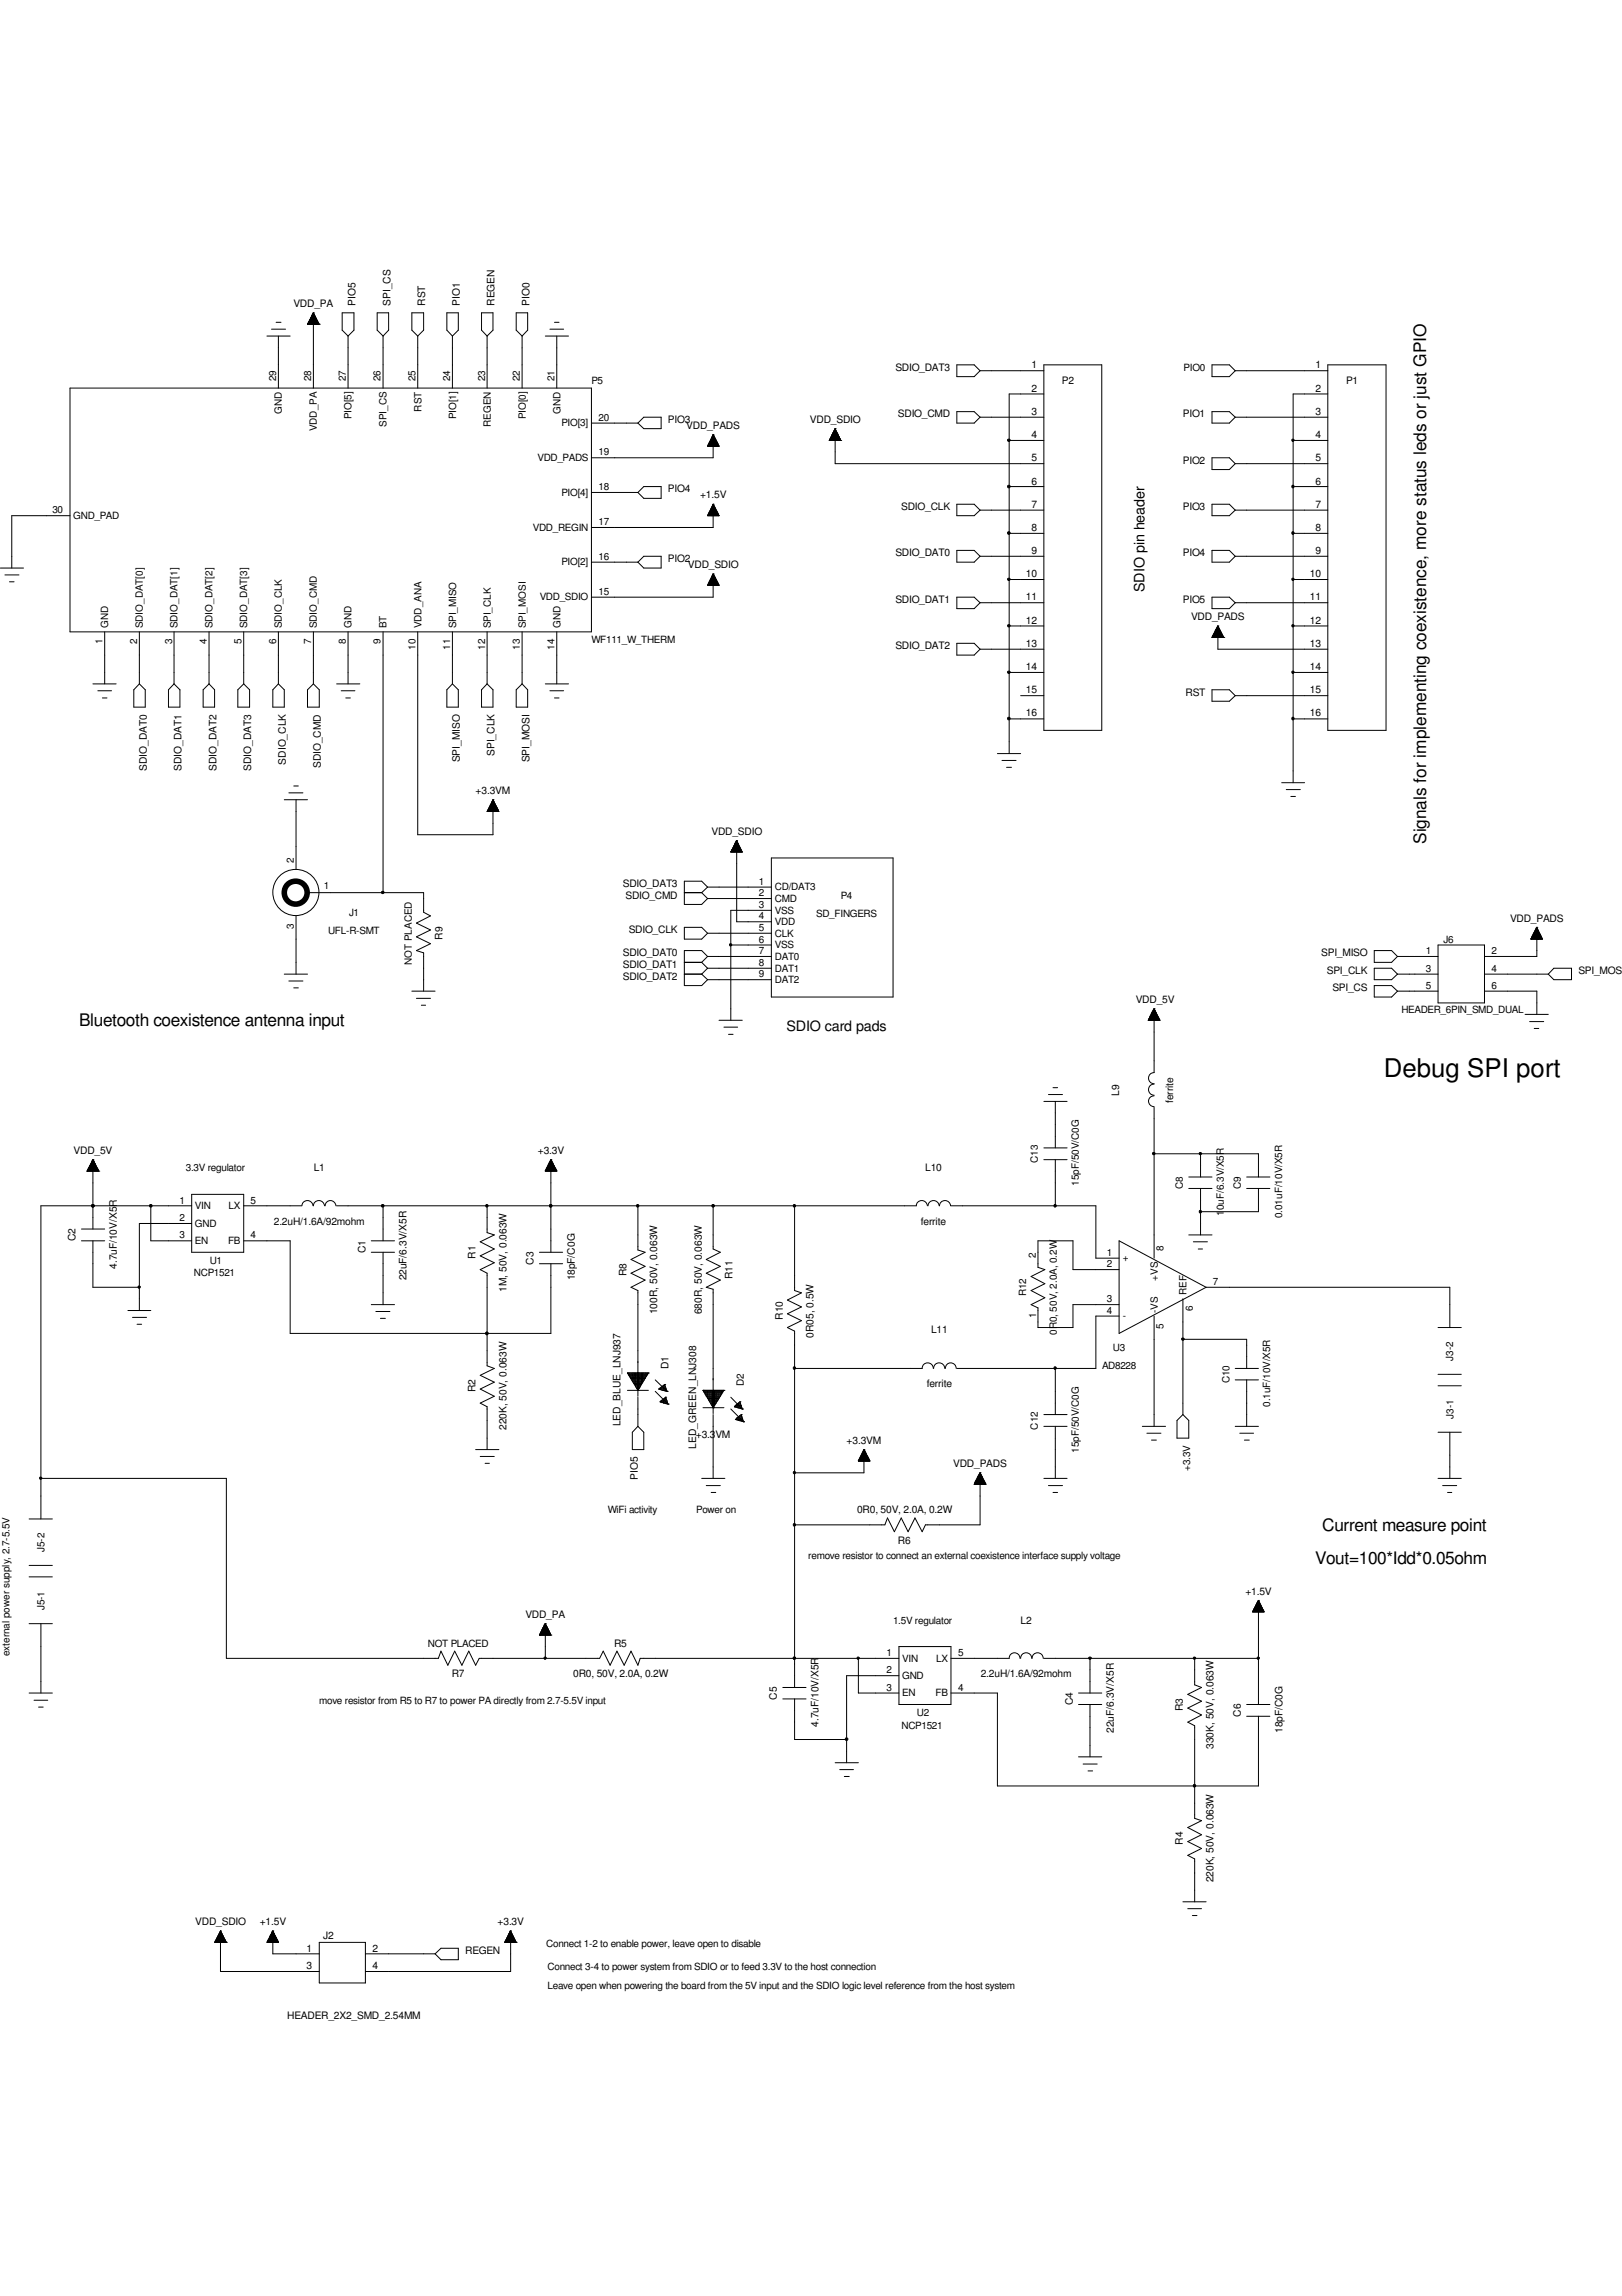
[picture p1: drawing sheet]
<svg xmlns="http://www.w3.org/2000/svg" width="210mm" height="297mm" viewBox="0 0 210 297" stroke-linecap="round" stroke-linejoin="round" font-family="sans-serif">
<defs><g id="words">
<text font-size="3.3" x="179.1" y="139.4">Debug SPI port</text>
<g font-size="2.2">
<text x="184.6" y="109.2" transform="rotate(-90 184.6 109.2)">Signals for implementing coexistence, more status leds or just GPIO</text>
<text x="10.2" y="132.8">Bluetooth coexistence antenna input</text>
<text x="170.2" y="202.4">Vout=100*Idd*0.05ohm</text>
<text x="171.1" y="198">Current measure point</text>
</g>
<g font-size="1.9">
<text x="148.1" y="76.6" transform="rotate(-90 148.1 76.6)">SDIO pin header</text>
<text x="101.8" y="133.4">SDIO card pads</text>
</g>
<g font-size="1.3">
<text x="38" y="39.7">VDD_PA</text>
<text x="46" y="39.6" transform="rotate(-90 46 39.6)">PIO5</text>
<text x="50.5" y="39.6" transform="rotate(-90 50.5 39.6)">SPI_CS</text>
<text x="55" y="39.6" transform="rotate(-90 55 39.6)">RST</text>
<text x="59.5" y="39.6" transform="rotate(-90 59.5 39.6)">PIO1</text>
<text x="64" y="39.6" transform="rotate(-90 64 39.6)">REGEN</text>
<text x="68.5" y="39.6" transform="rotate(-90 68.5 39.6)">PIO0</text>
<text x="115.9" y="48">SDIO_DAT3</text>
<text x="133.5" y="47.7">1</text>
<text x="153.2" y="48">PIO0</text>
<text x="170.2" y="47.7">1</text>
<text x="35.7" y="49.3" transform="rotate(-90 35.7 49.3)">29</text>
<text x="36.5" y="53.6" transform="rotate(-90 36.5 53.6)">GND</text>
<text x="40.3" y="49.3" transform="rotate(-90 40.3 49.3)">28</text>
<text x="44.7" y="49.3" transform="rotate(-90 44.7 49.3)">27</text>
<text x="49.2" y="49.3" transform="rotate(-90 49.2 49.3)">26</text>
<text x="53.8" y="49.3" transform="rotate(-90 53.8 49.3)">25</text>
<text x="54.5" y="53.3" transform="rotate(-90 54.5 53.3)">RST</text>
<text x="58.3" y="49.3" transform="rotate(-90 58.3 49.3)">24</text>
<text x="62.8" y="49.3" transform="rotate(-90 62.8 49.3)">23</text>
<text x="67.3" y="49.3" transform="rotate(-90 67.3 49.3)">22</text>
<text x="71.8" y="49.3" transform="rotate(-90 71.8 49.3)">21</text>
<text x="72.5" y="53.6" transform="rotate(-90 72.5 53.6)">GND</text>
<text x="76.5" y="49.6">P5</text>
<text x="116.2" y="54">SDIO_CMD</text>
<text x="133.5" y="53.7">3</text>
<text x="133.5" y="50.7">2</text>
<text x="137.4" y="49.6">P2</text>
<text x="153.1" y="54">PIO1</text>
<text x="170.2" y="53.7">3</text>
<text x="170.2" y="50.7">2</text>
<text x="174.2" y="49.6">P1</text>
<text x="41" y="55.8" transform="rotate(-90 41 55.8)">VDD_PA</text>
<text x="45.5" y="54.3" transform="rotate(-90 45.5 54.3)">PIO[5]</text>
<text x="50" y="55.2" transform="rotate(-90 50 55.2)">SPI_CS</text>
<text x="59" y="54.3" transform="rotate(-90 59 54.3)">PIO[1]</text>
<text x="63.5" y="55.2" transform="rotate(-90 63.5 55.2)">REGEN</text>
<text x="68" y="54.3" transform="rotate(-90 68 54.3)">PIO[0]</text>
<text x="69.6" y="59.6">VDD_PADS</text>
<text x="72.6" y="55.2">PIO[3]</text>
<text x="77.5" y="54.4">20</text>
<text x="77.5" y="58.9">19</text>
<text x="86.4" y="54.7">PIO3</text>
<text x="88.8" y="55.5">VDD_PADS</text>
<text x="104.8" y="54.7">VDD_SDIO</text>
<text x="133.5" y="59.7">5</text>
<text x="133.5" y="56.7">4</text>
<text x="153.1" y="60">PIO2</text>
<text x="170.2" y="59.7">5</text>
<text x="170.2" y="56.7">4</text>
<text x="72.6" y="64.1">PIO[4]</text>
<text x="77.5" y="63.4">18</text>
<text x="86.4" y="63.7">PIO4</text>
<text x="90.6" y="64.5">+1.5V</text>
<text x="116.6" y="66">SDIO_CLK</text>
<text x="133.5" y="65.7">7</text>
<text x="133.5" y="62.7">6</text>
<text x="153.1" y="66">PIO3</text>
<text x="170.2" y="65.7">7</text>
<text x="170.2" y="62.7">6</text>
<text x="6.8" y="66.4">30</text>
<text x="9.5" y="67.1">GND_PAD</text>
<text x="69" y="68.7">VDD_REGIN</text>
<text x="77.5" y="67.9">17</text>
<text x="115.9" y="72">SDIO_DAT0</text>
<text x="133.5" y="71.7">9</text>
<text x="133.5" y="68.7">8</text>
<text x="153.1" y="72">PIO4</text>
<text x="170.2" y="71.7">9</text>
<text x="170.2" y="68.7">8</text>
<text x="69.8" y="77.7">VDD_SDIO</text>
<text x="72.6" y="73.2">PIO[2]</text>
<text x="77.5" y="72.4">16</text>
<text x="77.5" y="76.9">15</text>
<text x="86.4" y="72.7">PIO2</text>
<text x="89" y="73.5">VDD_SDIO</text>
<text x="115.9" y="78">SDIO_DAT1</text>
<text x="132.8" y="77.7">11</text>
<text x="132.8" y="74.7">10</text>
<text x="153.1" y="78">PIO5</text>
<text x="169.5" y="77.7">11</text>
<text x="169.5" y="74.7">10</text>
<text x="13.3" y="83.4" transform="rotate(-90 13.3 83.4)">1</text>
<text x="14" y="81.3" transform="rotate(-90 14 81.3)">GND</text>
<text x="17.7" y="83.4" transform="rotate(-90 17.7 83.4)">2</text>
<text x="18.5" y="81.3" transform="rotate(-90 18.5 81.3)">SDIO_DAT[0]</text>
<text x="22.3" y="83.4" transform="rotate(-90 22.3 83.4)">3</text>
<text x="23" y="81.3" transform="rotate(-90 23 81.3)">SDIO_DAT[1]</text>
<text x="26.8" y="83.4" transform="rotate(-90 26.8 83.4)">4</text>
<text x="27.5" y="81.3" transform="rotate(-90 27.5 81.3)">SDIO_DAT[2]</text>
<text x="31.2" y="83.4" transform="rotate(-90 31.2 83.4)">5</text>
<text x="32" y="81.3" transform="rotate(-90 32 81.3)">SDIO_DAT[3]</text>
<text x="35.7" y="83.4" transform="rotate(-90 35.7 83.4)">6</text>
<text x="36.5" y="81.3" transform="rotate(-90 36.5 81.3)">SDIO_CLK</text>
<text x="40.3" y="83.4" transform="rotate(-90 40.3 83.4)">7</text>
<text x="41" y="81.3" transform="rotate(-90 41 81.3)">SDIO_CMD</text>
<text x="44.7" y="83.4" transform="rotate(-90 44.7 83.4)">8</text>
<text x="45.5" y="81.3" transform="rotate(-90 45.5 81.3)">GND</text>
<text x="49.2" y="83.4" transform="rotate(-90 49.2 83.4)">9</text>
<text x="50" y="81.3" transform="rotate(-90 50 81.3)">BT</text>
<text x="54.5" y="81.3" transform="rotate(-90 54.5 81.3)">VDD_ANA</text>
<text x="59" y="81.3" transform="rotate(-90 59 81.3)">SPI_MISO</text>
<text x="63.5" y="81.3" transform="rotate(-90 63.5 81.3)">SPI_CLK</text>
<text x="68" y="81.3" transform="rotate(-90 68 81.3)">SPI_MOSI</text>
<text x="72.5" y="81.3" transform="rotate(-90 72.5 81.3)">GND</text>
<text x="76.5" y="83.2">WF111_W_THERM</text>
<text x="115.9" y="84">SDIO_DAT2</text>
<text x="132.8" y="83.7">13</text>
<text x="132.8" y="80.7">12</text>
<text x="154.1" y="80.2">VDD_PADS</text>
<text x="169.5" y="83.7">13</text>
<text x="169.5" y="80.7">12</text>
<text x="53.8" y="84.1" transform="rotate(-90 53.8 84.1)">10</text>
<text x="58.3" y="84.1" transform="rotate(-90 58.3 84.1)">11</text>
<text x="62.8" y="84.1" transform="rotate(-90 62.8 84.1)">12</text>
<text x="67.3" y="84.1" transform="rotate(-90 67.3 84.1)">13</text>
<text x="71.8" y="84.1" transform="rotate(-90 71.8 84.1)">14</text>
<text x="132.8" y="89.7">15</text>
<text x="132.8" y="86.7">14</text>
<text x="169.5" y="89.7">15</text>
<text x="169.5" y="86.7">14</text>
<text x="132.8" y="92.7">16</text>
<text x="153.4" y="90">RST</text>
<text x="169.5" y="92.7">16</text>
<text x="19" y="99.7" transform="rotate(-90 19 99.7)">SDIO_DAT0</text>
<text x="23.5" y="99.7" transform="rotate(-90 23.5 99.7)">SDIO_DAT1</text>
<text x="28" y="99.7" transform="rotate(-90 28 99.7)">SDIO_DAT2</text>
<text x="32.5" y="99.7" transform="rotate(-90 32.5 99.7)">SDIO_DAT3</text>
<text x="37" y="98.9" transform="rotate(-90 37 98.9)">SDIO_CLK</text>
<text x="41.5" y="99.4" transform="rotate(-90 41.5 99.4)">SDIO_CMD</text>
<text x="59.5" y="98.6" transform="rotate(-90 59.5 98.6)">SPI_MISO</text>
<text x="64" y="97.8" transform="rotate(-90 64 97.8)">SPI_CLK</text>
<text x="68.5" y="98.6" transform="rotate(-90 68.5 98.6)">SPI_MOSI</text>
<text x="61.6" y="102.7">+3.3VM</text>
<text x="92.1" y="108">VDD_SDIO</text>
<text x="38" y="111.6" transform="rotate(-90 38 111.6)">2</text>
<text x="41.9" y="115">1</text>
<text x="45.2" y="118.5">J1</text>
<text x="80.6" y="114.8">SDIO_DAT3</text>
<text x="80.9" y="116.2">SDIO_CMD</text>
<text x="98.2" y="114.5">1</text>
<text x="98.2" y="116">2</text>
<text x="98.2" y="117.4">3</text>
<text x="98.2" y="119">4</text>
<text x="100.3" y="115.2">CD/DAT3</text>
<text x="100.3" y="116.7">CMD</text>
<text x="100.3" y="118.2">VSS</text>
<text x="100.3" y="119.7">VDD</text>
<text x="105.6" y="118.7">SD_FINGERS</text>
<text x="108.8" y="116.2">P4</text>
<text x="195.4" y="119.3">VDD_PADS</text>
<text x="38" y="120.1" transform="rotate(-90 38 120.1)">3</text>
<text x="42.5" y="120.9">UFL-R-SMT</text>
<text x="53.3" y="124.8" transform="rotate(-90 53.3 124.8)">NOT PLACED</text>
<text x="57.3" y="121.6" transform="rotate(-90 57.3 121.6)">R9</text>
<text x="80.6" y="123.7">SDIO_DAT0</text>
<text x="80.6" y="125.3">SDIO_DAT1</text>
<text x="81.4" y="120.7">SDIO_CLK</text>
<text x="98.2" y="120.4">5</text>
<text x="98.2" y="122">6</text>
<text x="98.2" y="123.4">7</text>
<text x="98.2" y="124.9">8</text>
<text x="100.3" y="121.2">CLK</text>
<text x="100.3" y="122.7">VSS</text>
<text x="100.3" y="124.2">DAT0</text>
<text x="100.3" y="125.7">DAT1</text>
<text x="171" y="123.7">SPI_MISO</text>
<text x="184.5" y="123.4">1</text>
<text x="184.5" y="125.7">3</text>
<text x="186.8" y="122">J6</text>
<text x="193" y="123.4">2</text>
<text x="193" y="125.7">4</text>
<text x="80.6" y="126.7">SDIO_DAT2</text>
<text x="98.2" y="126.4">9</text>
<text x="100.3" y="127.2">DAT2</text>
<text x="147" y="129.8">VDD_5V</text>
<text x="171.7" y="126">SPI_CLK</text>
<text x="172.4" y="128.2">SPI_CS</text>
<text x="181.4" y="131.1">HEADER_6PIN_SMD_DUAL</text>
<text x="184.5" y="127.9">5</text>
<text x="193" y="127.9">6</text>
<text x="204.3" y="126">SPI_MOSI</text>
<text x="144.8" y="141.7" transform="rotate(-90 144.8 141.7)">L9</text>
<text x="151.8" y="142.7" transform="rotate(-90 151.8 142.7)">ferrite</text>
<text x="9.5" y="149.3">VDD_5V</text>
<text x="69.6" y="149.3">+3.3V</text>
<text x="23.2" y="155.7">1</text>
<text x="24" y="151.5">3.3V regulator</text>
<text x="32.4" y="155.7">5</text>
<text x="40.6" y="151.5">L1</text>
<text x="119.7" y="151.5">L10</text>
<text x="134.3" y="150.5" transform="rotate(-90 134.3 150.5)">C13</text>
<text x="139.6" y="153.4" transform="rotate(-90 139.6 153.4)">15pF/50V/C0G</text>
<text x="153.1" y="153.9" transform="rotate(-90 153.1 153.9)">C8</text>
<text x="160.6" y="153.9" transform="rotate(-90 160.6 153.9)">C9</text>
<text x="9.8" y="160.6" transform="rotate(-90 9.8 160.6)">C2</text>
<text x="23.2" y="158">2</text>
<text x="23.2" y="160.2">3</text>
<text x="25.2" y="156.4">VIN</text>
<text x="25.2" y="158.7">GND</text>
<text x="25.2" y="161">EN</text>
<text x="29.5" y="161">FB</text>
<text x="29.6" y="156.4">LX</text>
<text x="32.4" y="160.2">4</text>
<text x="35.4" y="158.5">2.2uH/1.6A/92mohm</text>
<text x="119.2" y="158.5">ferrite</text>
<text x="150.6" y="161.8" transform="rotate(-90 150.6 161.8)">8</text>
<text x="158.4" y="157.3" transform="rotate(-90 158.4 157.3)">10uF/6.3V/X5R</text>
<text x="165.9" y="157.6" transform="rotate(-90 165.9 157.6)">0.01uF/10V/X5R</text>
<text x="15.1" y="164.2" transform="rotate(-90 15.1 164.2)">4.7uF/10V/X5R</text>
<text x="25.1" y="165.1">NCP1521</text>
<text x="27.1" y="163.5">U1</text>
<text x="47.3" y="162.1" transform="rotate(-90 47.3 162.1)">C1</text>
<text x="52.6" y="165.7" transform="rotate(-90 52.6 165.7)">22uF/6.3V/X5R</text>
<text x="61.6" y="162.9" transform="rotate(-90 61.6 162.9)">R1</text>
<text x="65.5" y="167.1" transform="rotate(-90 65.5 167.1)">1M, 50V, 0.063W</text>
<text x="69" y="163.6" transform="rotate(-90 69 163.6)">C3</text>
<text x="74.4" y="165.7" transform="rotate(-90 74.4 165.7)">18pF/C0G</text>
<text x="81.1" y="165.1" transform="rotate(-90 81.1 165.1)">R8</text>
<text x="94.8" y="165.5" transform="rotate(-90 94.8 165.5)">R11</text>
<text x="132.8" y="167.7" transform="rotate(-90 132.8 167.7)">R12</text>
<text x="134" y="162.7" transform="rotate(-90 134 162.7)">2</text>
<text x="143.3" y="164">2</text>
<text x="143.3" y="162.5">1</text>
<text x="145.3" y="163.2">+</text>
<text x="149.8" y="165.7" transform="rotate(-90 149.8 165.7)">+VS</text>
<text x="153.5" y="167.6" transform="rotate(-90 153.5 167.6)">REF</text>
<text x="157" y="166.2">7</text>
<text x="85" y="170" transform="rotate(-90 85 170)">100R, 50V, 0.063W</text>
<text x="90.8" y="170" transform="rotate(-90 90.8 170)">680R, 50V, 0.063W</text>
<text x="101.3" y="170.8" transform="rotate(-90 101.3 170.8)">R10</text>
<text x="105.3" y="173.1" transform="rotate(-90 105.3 173.1)">0R05, 0.5W</text>
<text x="120.5" y="172.5">L11</text>
<text x="134.1" y="170.5" transform="rotate(-90 134.1 170.5)">1</text>
<text x="136.8" y="172.7" transform="rotate(-90 136.8 172.7)">0R0, 50V, 2.0A, 0.2W</text>
<text x="143.3" y="170">4</text>
<text x="143.3" y="168.4">3</text>
<text x="145.3" y="170.7">-</text>
<text x="149.8" y="169.8" transform="rotate(-90 149.8 169.8)">-VS</text>
<text x="150.6" y="171.9" transform="rotate(-90 150.6 171.9)">5</text>
<text x="154.3" y="169.6" transform="rotate(-90 154.3 169.6)">6</text>
<text x="86.5" y="177.1" transform="rotate(-90 86.5 177.1)">D1</text>
<text x="96.3" y="179.4" transform="rotate(-90 96.3 179.4)">D2</text>
<text x="119.9" y="179.5">ferrite</text>
<text x="142.6" y="177.2">AD8228</text>
<text x="144" y="174.8">U3</text>
<text x="159.1" y="179" transform="rotate(-90 159.1 179)">C10</text>
<text x="188" y="176" transform="rotate(-90 188 176)">J3-2</text>
<text x="61.6" y="180.1" transform="rotate(-90 61.6 180.1)">R2</text>
<text x="65.5" y="185" transform="rotate(-90 65.5 185)">220K, 50V, 0.063W</text>
<text x="80.3" y="184.5" transform="rotate(-90 80.3 184.5)">LED_BLUE_LNJ937</text>
<text x="134.3" y="185" transform="rotate(-90 134.3 185)">C12</text>
<text x="164.4" y="182" transform="rotate(-90 164.4 182)">0.1uF/10V/X5R</text>
<text x="188.1" y="183.6" transform="rotate(-90 188.1 183.6)">J3-1</text>
<text x="82.5" y="191.4" transform="rotate(-90 82.5 191.4)">PIO5</text>
<text x="90" y="186.1">+3.3VM</text>
<text x="90.1" y="187.4" transform="rotate(-90 90.1 187.4)">LED_GREEN_LNJ308</text>
<text x="109.6" y="186.8">+3.3VM</text>
<text x="123.4" y="189.8">VDD_PADS</text>
<text x="139.6" y="188" transform="rotate(-90 139.6 188)">15pF/50V/C0G</text>
<text x="154" y="190.3" transform="rotate(-90 154 190.3)">+3.3V</text>
<text x="78.7" y="195.8">WiFi activity</text>
<text x="90.1" y="195.8">Power on</text>
<text x="110.9" y="195.8">0R0, 50V, 2.0A, 0.2W</text>
<text x="5.8" y="200.8" transform="rotate(-90 5.8 200.8)">J5-2</text>
<text x="104.6" y="201.6">remove resistor to connect an external coexistence interface supply voltage</text>
<text x="116.2" y="199.7">R6</text>
<text x="5.8" y="208.3" transform="rotate(-90 5.8 208.3)">J5-1</text>
<text x="68" y="209.3">VDD_PA</text>
<text x="161.2" y="206.3">+1.5V</text>
<text x="1.2" y="214.2" transform="rotate(-90 1.2 214.2)">external power supply, 2.7-5.5V</text>
<text x="55.4" y="213">NOT PLACED</text>
<text x="79.5" y="213">R5</text>
<text x="114.7" y="214.2">1</text>
<text x="115.6" y="210.1">1.5V regulator</text>
<text x="116.8" y="215">VIN</text>
<text x="121.2" y="215">LX</text>
<text x="124" y="214.2">5</text>
<text x="132.1" y="210.1">L2</text>
<text x="41.3" y="220.4">move resistor from R5 to R7 to power PA directly from 2.7-5.5V input</text>
<text x="58.5" y="217">R7</text>
<text x="74.2" y="217">0R0, 50V, 2.0A, 0.2W</text>
<text x="100.5" y="219.9" transform="rotate(-90 100.5 219.9)">C5</text>
<text x="114.7" y="216.5">2</text>
<text x="114.7" y="218.7">3</text>
<text x="116.8" y="217.2">GND</text>
<text x="116.8" y="219.5">EN</text>
<text x="121.1" y="219.5">FB</text>
<text x="124" y="218.7">4</text>
<text x="126.9" y="217">2.2uH/1.6A/92mohm</text>
<text x="138.9" y="220.6" transform="rotate(-90 138.9 220.6)">C4</text>
<text x="153.1" y="221.4" transform="rotate(-90 153.1 221.4)">R3</text>
<text x="105.9" y="223.4" transform="rotate(-90 105.9 223.4)">4.7uF/10V/X5R</text>
<text x="116.7" y="223.7">NCP1521</text>
<text x="118.7" y="222">U2</text>
<text x="144.1" y="224.2" transform="rotate(-90 144.1 224.2)">22uF/6.3V/X5R</text>
<text x="157.1" y="226.2" transform="rotate(-90 157.1 226.2)">330K, 50V, 0.063W</text>
<text x="160.6" y="222.1" transform="rotate(-90 160.6 222.1)">C6</text>
<text x="165.9" y="224.2" transform="rotate(-90 165.9 224.2)">18pF/C0G</text>
<text x="153.1" y="238.6" transform="rotate(-90 153.1 238.6)">R4</text>
<text x="157.1" y="243.5" transform="rotate(-90 157.1 243.5)">220K, 50V, 0.063W</text>
<text x="25.3" y="249">VDD_SDIO</text>
<text x="33.6" y="249">+1.5V</text>
<text x="41.8" y="250.9">J2</text>
<text x="64.4" y="249">+3.3V</text>
<text x="70.7" y="251.9">Connect 1-2 to enable power, leave open to disable</text>
<text x="39.7" y="252.5">1</text>
<text x="39.7" y="254.8">3</text>
<text x="48.2" y="252.5">2</text>
<text x="48.2" y="254.8">4</text>
<text x="60.2" y="252.8">REGEN</text>
<text x="70.9" y="254.9">Connect 3-4 to power system from SDIO or to feed 3.3V to the host connection</text>
<text x="70.9" y="257.3">Leave open when powering the board from the 5V input and the SDIO logic level reference from the host system</text>
<text x="37.2" y="261.2">HEADER_2X2_SMD_2.54MM</text>
</g>
</g></defs>
<circle cx="38.3" cy="115.5" r="1.49" fill="none" stroke="#000" stroke-width=".72"/>
<g fill="none" stroke="#000" stroke-width=".13">
<path d="M9.1 50.2h67.4v31.5h-67.4zM34.5 43.5h3M35.1 42.6h1.9M35.7 41.7h.7M36 43.5v6.7M39.8 42h.1M39.8 42h1.5M39.8 41.9h1.5M39.8 41.9h1.4v.1M39.8 41.8v.2M39.9 41.8h1.3M39.9 41.7h1.3v.3"/>
<path d="M39.9 41.7v.3M40 41.7h1.1M40 41.6h1.1v.4M40 41.6v.4M40 41.6h1.1M40 41.5h1.1v.5M40.1 42v-.6h.9v.6M40.1 41.3h.9M40.2 42v-.8h.7v.8M40.2 41.2h.7M40.2 41.1h.7v.9M40.2 41.1v.9"/>
<path d="M40.3 41.1h.6M40.3 41h.5v1M40.3 40.9h.5v1.1M40.4 40.8h.3v1.2M40.4 40.7v1.3M40.4 40.7h.3M40.5 40.6h.1v1.4M40.5 40.5v1.5M40.6 40.5h.1M40.6 40.5v9.7M40.6 40.5l-.8 1.5M40.6 40.5l.7 1.5"/>
<path d="M40.6 40.6h-.1v1.4M40.7 40.9h-.4v1.1M40.8 40.9h-.5v1.1M41 41.4h-1v.6M41.3 42h.1M44.3 40.5h1.5v2.2l-.8 .8-.7-.8zM45 43.5v6.7M48.8 40.5h1.5v2.2l-.7 .8-.8-.8zM49.6 43.5v6.7M53.3 40.5h1.5v2.2l-.7 .8-.8-.8zM54.1 43.5v6.7M57.8 40.5h1.5v2.2l-.8 .8-.7-.8z"/>
<path d="M58.5 43.5v6.7M62.3 40.5h1.5v2.2l-.8 .8-.7-.8zM63 43.5v6.7M66.8 40.5h1.5v2.2l-.7 .8-.8-.8zM67.6 43.5v6.7M70.6 43.5h3M71.2 42.6h1.7M71.8 41.7h.5M72.1 43.5v6.7M76.5 54.7h6M83.3 54h2.3v1.5h-2.3l-.8-.8zM91.6 57.7h1.4"/>
<path d="M91.7 57.6h1.3v.1M91.7 57.5v.2M91.7 57.5h1.2M91.7 57.4h1.2v.3M91.8 57.3h1.1v.4M91.9 57.2h.9M91.9 57.1h.9M91.9 57h.8M91.9 56.9v.8M92 56.9h.6M92 56.8v.9M92 56.8h.6"/>
<path d="M92.1 56.7h.4v1M92.1 56.6v1.1M92.1 56.7h.4M92.1 56.6h.4v1.1M92.1 56.5v1.2M92.2 56.6h.3M92.2 56.5h.2v1.2M92.2 56.4v1.3M92.2 56.4h.2M92.2 56.3v1.4M92.3 56.3h.1M92.3 56.2v3h-15.8"/>
<path d="M92.3 56.2l-.7 1.5h1.4M92.3 56.2l.7 1.5M92.4 56.3v1.4M92.6 56.8v.9M92.7 56.9v.8M92.7 57.1h-.8v.6M92.8 57.1h-.9v.6M92.8 57.1v.6M92.8 57.2v.5M92.8 57.3h-1v.4M92.9 57.4h-1.2v.3M93 57.6h-1.4v.1"/>
<path d="M93 57.7h.1M107.3 57h.1M107.3 57h1.5M107.4 56.9h1.4M107.4 56.9h1.4v.1M107.4 57v-.3h1.3v.3M107.5 56.7h1.2M107.5 57v-.4h1.1v.4M107.5 56.6h1.1M107.6 57v-.5h1v.5M107.6 56.4h.9M107.6 56.4h.9v.6"/>
<path d="M107.6 56.3v.7M107.7 56.3h.8M107.7 56.3h.8v.7M107.7 56.2v.8M107.7 56.2h.7M107.7 56.1h.7v.9M107.7 56.1v.9M107.8 56.1h.6M107.8 56h.5v1M107.8 56v1M107.8 56h.5M107.9 55.9h.4v1.1"/>
<path d="M107.9 55.8v1.2M107.9 55.8h.3M107.9 55.8h.3v1.2M107.9 55.7v1.3M107.9 55.7h.3M108 55.7h.2v1.3M108 55.5h.1v1.5M108 55.5v1.5M108.1 55.5h.1M108.1 55.5v4.5h27M108.1 55.5l-.8 1.5M108.1 55.5l.7 1.5"/>
<path d="M108.1 55.6h-.1v1.4M108.8 56.8h-1.4v.2M108.8 57h.1M123.8 47.2h2.3l.7 .8-.7 .7h-2.3zM123.8 53.3h2.3l.7 .7-.7 .7h-2.3zM126.8 48h8.3M126.8 54h8.3M130.4 56.8h.3v.3h-.3zM130.6 57h4.5M135.1 47.2h7.5v47.3h-7.5zM135.1 51h-4.5v46.5M156.8 47.2h2.3l.8 .8-.8 .7h-2.3z"/>
<path d="M156.8 53.3h2.3l.8 .7-.8 .7h-2.3zM156.8 59.2h2.3l.8 .8-.8 .7h-2.3zM159.9 48h11.9M159.9 54h11.9M159.9 60h11.9M167.2 56.8h.2v.3h-.2zM167.3 57h4.5M171.8 47.2h7.6v47.3h-7.6zM171.8 51h-4.5v50.3M0 73.5h3M.6 74.4h1.9M1.2 75.3h.6"/>
<path d="M9.1 66.7h-7.6v6.8M76.5 63.7h6M76.5 72.7h6M82.5 72.7l.8-.7h2.3v1.5h-2.3zM83.3 62.9h2.3v1.6h-2.3l-.8-.8zM91.6 75.7h1.4M91.7 66.5v.2M91.7 75.5v.2M91.7 66.6h1.3M91.7 75.6h1.3M91.7 66.5h1.2M91.7 75.5h1.2"/>
<path d="M91.8 66.3h1.1v.4M91.8 75.4h1.1M91.9 66.2h.9v.5M91.9 75.2h.9M91.9 66.1h.9v.6M91.9 75.1h.9v.6M91.9 66h.8M91.9 75h.8v.7M91.9 65.9v.8M91.9 74.9v.8M92 65.9h.6M92 74.9h.6"/>
<path d="M92 65.7v1M92 74.8v.9M92 74.8h.6v.9M92 65.8h.6M92 74.8h.6M92.1 65.7v1M92.1 74.6v1.1M92.1 65.7h.4M92.1 74.8h.4M92.1 65.5v1.2M92.1 74.5v1.2M92.1 65.7h.4v1"/>
<path d="M92.1 65.6h.4M92.1 74.7h.4M92.1 74.6h.4M92.2 65.6h.3M92.2 74.6h.3M92.2 65.4v1.3M92.2 74.4v1.3M92.2 65.5h.2v1.2M92.2 74.5h.2M92.2 65.3v1.4M92.2 74.3v1.4M92.2 65.4h.2v1.3"/>
<path d="M92.2 74.5h.2v1.2M92.2 65.4h.2M92.2 74.4h.2M92.3 65.2h.1M92.3 74.3h.1M92.3 65.2v3h-15.8M92.3 74.3v3h-15.8M92.3 65.2l-.7 1.5h1.4M92.3 74.3h.1v1.4M92.3 65.2l.7 1.5M92.3 65.3h.1M92.3 74.3l-.7 1.4h1.4"/>
<path d="M92.3 74.3l.7 1.4M92.5 65.6v1.1M92.5 74.6v1.1M92.5 74.7v1M92.6 65.8v.9M92.7 66v.7M92.7 66h-.8v.7M92.7 75h-.8v.7M92.8 66.2h-.9v.5M92.8 75.1h-.9v.6M92.8 75.2v.5M92.8 66.3h-1v.4"/>
<path d="M92.8 75.3h-1v.4M92.9 66.4h-1.2v.3M92.9 75.4h-1.2v.3M92.9 75.3v.4M92.9 66.4v.3M92.9 75.4v.3M93 66.5v.2M93 75.6v.1M93 66.6h-1.4v.1M93 75.6h-1.4v.1M93 66.7h.1M123.8 71.2h2.3l.7 .8-.7 .7h-2.3z"/>
<path d="M123.8 77.3h2.3l.7 .7-.7 .7h-2.3zM123.8 65.2h2.3l.7 .8-.7 .7h-2.3zM126.8 66h8.3M126.8 72h8.3M126.8 78h8.3M130.4 74.8h.3v.2h-.3zM130.4 68.8h.3v.3h-.3zM130.4 62.8h.3v.3h-.3zM130.6 62.9h4.5M130.6 69h4.5M130.6 75h4.5M156.8 71.2h2.3l.8 .8-.8 .7h-2.3z"/>
<path d="M156.8 77.3h2.3l.8 .7-.8 .7h-2.3zM156.8 65.2h2.3l.8 .8-.8 .7h-2.3zM159.9 66h11.9M159.9 72h11.9M159.9 78h11.9M167.2 74.8h.2v.2h-.2zM167.2 68.8h.2v.3h-.2zM167.2 62.8h.2v.3h-.2zM167.3 62.9h4.5M167.3 69h4.5M167.3 75h4.5M12 88.5h3"/>
<path d="M12.7 89.4h1.7M13.3 90.3h.5M13.5 81.7v6.8M18 81.7v6.8M18 88.5l.8 .7v2.3h-1.5v-2.3zM22.5 81.7v6.8M22.5 88.5l.8 .7v2.3h-1.5v-2.3zM26.3 89.2l.8-.7 .7 .7v2.3h-1.5zM27.1 81.7v6.8M31.5 81.7v6.8M31.5 88.5l.8 .7v2.3h-1.5v-2.3zM36 81.7v6.8"/>
<path d="M36 88.5l.8 .7v2.3h-1.5v-2.3zM40.6 81.7v6.8M40.6 88.5l.7 .7v2.3h-1.5v-2.3zM43.6 88.5h3M44.2 89.4h1.7M44.7 90.3h.6M45 81.7v6.8M49.6 81.7v33.8M54.1 81.7v26.3h9.7v-4.5M58.5 81.7v6.8M58.5 88.5l.8 .7v2.3h-1.5v-2.3zM63 81.7v6.8"/>
<path d="M63 88.5l.8 .7v2.3h-1.5v-2.3zM66.8 89.2l.8-.7 .7 .7v2.3h-1.5zM67.6 81.7v6.8M70.6 88.5h3M71.2 89.4h1.7M71.8 90.3h.5M72.1 81.7v6.8M123.8 83.2h2.3l.7 .8-.7 .8h-2.3zM126.8 84h8.3M129.1 97.5h3M129.7 98.4h1.8M130.3 99.3h.6"/>
<path d="M130.4 92.8h.3v.3h-.3zM130.4 86.9h.3v.2h-.3zM130.4 80.8h.3v.3h-.3zM130.6 81h4.5M130.6 87h4.5M130.6 93h4.5M132.1 90h3M156.8 82.5h.1M156.8 89.2h2.3l.8 .8-.8 .7h-2.3zM156.8 82.5h1.6M156.9 82.4h1.4M156.9 82.4h1.4v.1"/>
<path d="M156.9 82.3v.2M156.9 82.3h1.3M157 82.3h1.2v.2M157 82.1h1.2v.4M157 82.1v.4M157.1 82.1h1M157.1 82h1v.5M157.1 82.5v-.6h.9v.6M157.2 81.8h.8M157.2 82.5v-.8h.8v.8M157.2 81.7h.7M157.3 81.6h.6v.9"/>
<path d="M157.3 81.5h.6v1M157.3 81.4v1.1M157.4 81.4h.5M157.4 81.4h.4v1.1M157.4 81.3h.3v1.2M157.4 81.2v1.3M157.5 81.2h.2M157.5 81.2h.2v1.3M157.6 81.1h.1M157.6 81v1.5M157.6 81h.1M157.6 81v3h14.2"/>
<path d="M157.6 81l-.8 1.5M157.6 81l.8 1.5M157.6 81.1h-.1v1.4M157.8 81.4h-.4v1.1M157.9 81.6h-.6v.9M158.1 82h-1v.5M158.2 82.2h-1.2v.3M158.4 82.5h.1M159.9 90h11.9M167.2 92.8h.2v.3h-.2zM167.2 86.9h.2v.2h-.2zM167.2 80.8h.2v.3h-.2z"/>
<path d="M167.3 81h4.5M167.3 87h4.5M167.3 93h4.5M36.8 103.5h3M37.4 102.6h1.8M38 101.7h.6M38.3 103.5v9M38.3 118.5v7.5M39.8 115.5h15v2.5l.9 .5-1.8 .9 1.8 .9-1.8 .9 1.8 .9-1.8 .9 .9 .3v4.9M49.4 115.3h.2v.3h-.2zM63.1 104.9l1.4 .1M63.1 104.9v.1"/>
<path d="M63.1 104.9h1.4M63.2 104.8h1.3v.2M63.2 104.7h1.2M63.2 104.8v.2M63.2 105v-.3h1.2v.3M63.2 104.6h1.1M63.3 105v-.4h1v.4M63.3 104.5h1M63.3 105v-.6h1v.6M63.3 104.4h1M63.4 104.4h.8v.6M63.4 104.3v.7"/>
<path d="M63.4 104.3h.8M63.5 104.2h.7v.8M63.5 104.1h.6v.9M63.5 104.1v.9M63.5 104.1h.6M63.6 104h.5v1M63.6 103.8h.4v1.2M63.6 103.8v1.2M63.7 103.8h.3M63.7 103.7h.2v1.3M63.7 103.7v1.3M63.7 103.7h.2"/>
<path d="M63.8 103.6v1.4M63.8 103.5v1.5M63.8 103.5h.1M63.8 103.5l.8 1.5h-1.6zM64 103.9h-.4v1.1M64.1 104.1h-.6v.9M88.6 115.5h2.2M88.6 120h2.2l.8 .7-.8 .8h-2.2zM90.8 115.5l.8 .7M91.6 114.8h8.2M91.6 116.2h8.2M91.6 114.8l-.8 .7"/>
<path d="M91.6 114.8l-.8-.8h-2.2v3h2.2l.8-.8M94.6 110.2h1.5M94.6 110.2h.1M94.6 110.2h1.4M94.7 110.1h1.3v.1M94.7 110v.2M94.7 110h1.2M94.7 109.9v.3M94.7 109.9h1.2M94.8 109.9h1M94.8 110.2v-.4h1v.4M94.8 109.7h1"/>
<path d="M94.8 109.7v.5M94.9 109.7h.9M94.9 109.6h.8M94.9 110.2v-.6h.8v.6M95 109.5h.7M95 109.4v.8M95 109.4h.7M95 109.4h.6M95.1 109.3h.4M95.1 109.1h.4M95.1 109.1v1.1M95.2 109.1h.3"/>
<path d="M95.2 109h.2v1.2M95.2 109h.2M95.2 108.9v1.3M95.2 108.9h.2v1.3M95.2 108.8v1.4M95.3 108.8h.1M95.3 108.8v10.5h4.5M95.3 108.8l-.7 1.4M95.3 108.8l.8 1.4M95.5 109.1v1.1M95.5 109.2h-.4v1M95.5 109.2v1"/>
<path d="M95.6 109.3v.9M95.6 109.3h-.6v.9M95.7 109.5v.7M95.8 109.7v.5M95.9 109.9v.3M99.8 111h15.8v18h-15.8zM99.8 117.8h-5.2v14.2M165.9 101.3h2.9M166.5 102.2h1.8M167 103h.6M198.9 120h.1M198.9 120v3.7h-6.8"/>
<path d="M198.9 120l.7 1.5h-1.5M198.9 120l-.8 1.5M36.8 126h3M37.4 126.9h1.8M38 127.8h.6M53.3 128.2h3M53.9 129.2h1.8M54.5 130h.6M88.6 126h2.2M88.6 124.5h2.2M90.8 124.5l.8 .8M90.8 126l.8 .7"/>
<path d="M91.6 120.7h8.2M91.6 123.7h8.2M91.6 125.3h8.2M91.6 126.7h8.2M91.6 123.7l-.8-.7h-2.2v4.5h2.2l.8-.8M91.6 123.7l-.8 .8M91.6 125.3l-.8 .7M93 132h3.1M93.7 132.9h1.8M94.3 133.8h.6M94.4 122.1h.2v.2h-.2zM94.6 122.3h5.2"/>
<path d="M148.6 132h1.5M148.6 131.9h1.4M148.6 131.9v.1M148.7 131.8h1.3v.2M148.7 131.8v.2M148.7 131.7h1.3M148.8 131.7h1.1v.3M148.8 131.6h1.1v.4M148.8 131.5v.5M148.8 131.5h1.1M148.8 131.5h1v.5M148.8 131.4v.6"/>
<path d="M148.9 131.4h.9M148.9 131.4h.9v.6M148.9 131.3v.7M149 131.2h.7v.8M149 131.3h.7M149 131.1v.9M149 131.1h.6M149 131.1h.6v.9M149 131v1M149.1 131h.5M149.1 131h.5v1M149.1 130.9v1.1"/>
<path d="M149.1 130.9h.4M149.1 130.9h.4v1.1M149.1 130.8v1.2M149.2 130.8h.3M149.2 130.7h.3v1.3M149.2 130.7v1.3M149.3 130.7h.1M149.3 130.6h.1v1.4M149.3 130.6v1.4M149.3 130.6h.1M149.4 130.5v8.3a.72 .72 0 0 0-.8 .7 .72 .72 0 0 0 .8 .7M149.4 130.5h.1"/>
<path d="M149.4 130.5l.7 1.5h-1.5zM149.9 131.7h-1.1v.3M177.8 127.5h2.3l.7 .7-.7 .8h-2.3zM177.8 125.3h2.3l.7 .7-.7 .7h-2.3zM177.8 123h2.3l.7 .7-.7 .8h-2.3zM180.8 123.7h5.3M180.8 126h5.3M180.8 128.2h5.3M186.1 122.3h6v7.5h-6zM192.1 126h8.3M192.1 128.2h6.8v3M197.4 131.2h3"/>
<path d="M198 132.2h1.8M198.1 121.5h1.5M198.1 121.4v.1M198.2 121.4h1.4M198.2 121.3h1.3v.2M198.2 121.3v.2M198.2 121.2h1.3M198.2 121.2h1.2v.3M198.2 121.2v.3M198.3 121.1h1.1M198.3 121.5v-.4h1.1v.4M198.4 121h1"/>
<path d="M198.4 121.5v-.6h.9v.6M198.4 120.9h.9M198.4 121.5v-.7h.9v.7M198.5 120.8h.8M198.5 120.7h.7v.8M198.5 120.6v.9M198.5 120.6h.7M198.5 120.6h.6v.9M198.5 133.1h.6M198.6 120.6h.5M198.6 120.5h.5v1M198.7 120.4h.4v1.1"/>
<path d="M198.7 120.3v1.2M198.7 120.3h.3M198.8 120.2h.2v1.3M198.8 120.1h.1v1.4M198.9 120.1h-.1v1.4M198.9 120.2h-.1v1.3M199.1 120.4h-.5v1.1M201.1 125.3h2.3v1.4h-2.3l-.7-.7zM10.5 159h3M11.3 151.5h.1M11.3 151.5h1.5M11.3 151.4h1.4"/>
<path d="M11.3 151.5v-.1h1.4v.1M11.4 151.3h1.3M11.4 151.5v-.2h1.3v.2M11.4 151.2h1.3M11.5 151.2h1.1v.3M11.5 151.1v.4M11.5 151.1h1.1M11.5 151h1v.5M11.5 151v.5M11.6 151h.9M11.6 150.9h.9v.6M11.6 150.8h.8v.7"/>
<path d="M11.6 150.7v.8M11.7 150.7h.7M11.7 150.7h.7v.8M11.8 150.5h.5v1M11.8 150.5v1M11.8 150.5h.5M11.9 150.4h.3v1.1M11.9 155.9h.2v.2h-.2zM11.9 150.3h.3v1.2M11.9 150.2h.2v1.3M11.9 150.1v1.4M12 150.1h.1"/>
<path d="M12 150h.1M12 156h.1M12 150v9M12 150l-.7 1.5M12 150l.8 1.5M12 150.1l.1 1.4M12.1 150.2h-.2v1.3M12.2 150.4h-.3v1.1M12.4 150.6h-.7v.9M12.5 150.9h-.9v.6M12.8 151.5h.1M19.4 155.9h.2v.2h-.2z"/>
<path d="M19.5 156v4.5h5.3M24.8 154.5h6.7v7.5h-6.7zM24.8 156h-19.5v40.5M24.8 158.3h-6.8v11.2M31.5 156h7.5M39.1 156a.72 .72 0 0 1 .7-.7 .72 .72 0 0 1 .7 .7M40.6 156a.72 .72 0 0 1 .7-.7 .72 .72 0 0 1 .7 .7M42.1 156a.7 .7 0 0 1 .7-.7 .7 .7 0 0 1 .7 .7M43.6 156h75a.72 .72 0 0 1 .7-.7 .72 .72 0 0 1 .7 .7M49.4 155.9h.2v.2h-.2zM49.6 156v4.5M62.9 155.9h.2v.2h-.2z"/>
<path d="M63 156v3.5l1 .3-1.9 .9 1.9 .9-1.9 .9 1.9 .9-1.9 .9 .9 .4v12l1 .3-1.9 .9 1.9 .9-1.9 .9 1.9 .9-1.9 .9 .9 .5v5.5M70.6 151.5v-.1h1.5v.1M70.6 151.5h1.5M70.6 151.4h1.4M70.7 151.3h1.3v.2M70.7 151.3v.2M70.7 151.3h1.2M70.7 151.2h1.2v.3M70.7 151.2v.3M70.7 151.2h1.2M70.8 151.1h1v.4M70.8 151h1v.5"/>
<path d="M70.8 150.9v.6M70.9 150.9h.9M70.9 150.9h.8v.6M70.9 150.8h.8M70.9 150.8v.7M71 150.7h.7v.8M71 150.6h.6v.9M71.1 150.5h.4v1M71.1 150.4h.4v1.1M71.1 150.3v1.2M71.2 155.9h.2v.2h-.2zM71.2 150.3h.3"/>
<path d="M71.2 150.2h.2v1.3M71.2 150.1h.2v1.4M71.2 150.1v1.4M71.3 150h.1M71.3 156h.1M71.3 150v12M71.3 150.1h.1M71.3 150l-.7 1.5M71.3 150l.8 1.5M71.4 150.2h-.2v1.3M71.5 150.4h-.4v1.1M71.6 150.5h-.6v1"/>
<path d="M71.6 150.7h-.6v.8M71.8 151h-1v.5M82.4 155.9h.2v.2h-.2zM82.5 156v5.7l1 .3-1.8 .9 1.8 .9-1.8 .9 1.8 .9-1.8 .9 .8 .5v13.6M92.2 155.9h.2v.2h-.2zM92.3 156v5.6l.9 .4-1.8 .9 1.8 .9-1.8 .9 1.8 .9-1.8 .9 .9 .3v16.1M102.7 155.9h.2v.2h-.2zM102.8 156v11l.9 .3-1.8 .9 1.8 .9-1.8 .9 1.8 .9-1.8 .8 .9 .5v46.1M120.1 156a.72 .72 0 0 1 .7-.7 .72 .72 0 0 1 .7 .7M121.6 156a.72 .72 0 0 1 .7-.7 .72 .72 0 0 1 .7 .7M123.1 156h18.7v6.8h3M135.1 150h3"/>
<path d="M135.1 148.5h3M135.1 142.5h3M135.7 141.6h1.8M136.3 140.7h.6M136.4 155.9h.2v.2h-.2zM136.6 142.5v6M136.6 150v6M149.2 149.1h.2v.2h-.2zM149.4 141.8a.7 .7 0 0 0-.8 .7 .7 .7 0 0 0 .8 .7M149.4 140.3a.72 .72 0 0 0-.8 .7 .72 .72 0 0 0 .8 .7M149.4 149.3h13.5v3M149.4 143.3v19.5"/>
<path d="M153.8 153.8h3M153.8 152.3h3M153.8 159.8h3M155.2 156.6h.2v.3h-.2zM155.2 149.1h.2v.2h-.2zM155.4 156.8h.1M155.4 149.3h.1M155.4 149.3v3M155.4 153.8v6M161.3 153.8h3M161.3 152.3h3M162.9 153.8v3h-7.5"/>
<path d="M10.5 160.5h3M12 160.5v6h6M16.6 169.5h2.9M17.1 170.4h1.9M17.7 171.3h.6M17.9 166.4h.2v.2h-.2zM31.5 160.5h6v12h33.8v-9M48 162h3.1M48 160.5h3.1M48 168.8h3.1M48.6 169.7h1.9M49.2 170.6h.7"/>
<path d="M49.6 162v6.8M62.9 172.4h.2v.2h-.2zM63 172.5h.1M69.8 162h3M69.8 163.5h3M81.2 177.6h.1M81.2 179.9h2.7M81.2 177.6h2.7M81.2 177.6l1.3 2.3M81.3 177.8h2.5M81.4 177.9h2.3M81.4 177.6v.3"/>
<path d="M81.5 178.1h2.2M81.5 177.6v.5M81.6 178.2h1.9M81.7 177.6v.8h1.8v-.8M81.7 178.5h1.7M81.8 178.7h1.5M81.8 177.6v1M82 178.8h1.2M82 177.6v1.3M82 179h1.1M82.1 177.6v1.5h.9v-1.5M82.2 179.3h.7"/>
<path d="M82.3 177.6v1.8M82.3 179.5h.5M82.4 179.6h.4M82.4 177.6v2M82.5 179.7h.1M82.5 179.9h.1M82.7 177.6v2M82.8 177.6v1.8M83.1 177.6v1.3M83.3 177.6v1M83.6 177.6v.5M83.8 177.6v.2"/>
<path d="M83.9 177.6h.1M83.9 177.6l-1.4 2.3M84.8 178.5l1.5 1.5M85.3 179.7h.1M85.3 179.7h.9M85.3 179.7l1 .3M85.4 179.6h.7v.4M85.4 179.6l-.1 .1M85.4 179.6v.2M85.6 179.5v.3M85.6 179.5h.5M85.7 179.3v.6h.6"/>
<path d="M85.8 179.3h.2M85.9 179.2v.7M86 179.1h.1M86 179.1l.3 .9M86 179.1l-.6 .5M86 179.1v.9M91 179.9h.1M91 179.9h2.7M91 179.9l1.3 2.2M91.1 179.9v.2M91.3 179.9v.5M91.4 179.9v.7h1.8v-.7"/>
<path d="M91.6 179.9v1M91.7 179.9v1.2M91.9 179.9v1.5h.9v-1.5M92 179.9v1.8h.6M92.2 179.9v2M92.5 179.9v2M92.6 179.9v1.7M92.9 179.9v1.2h-1.2M93 179.9v.9M93.4 179.9v.4h-2.2M93.5 179.9v.2M93.7 179.9h.1"/>
<path d="M93.7 179.9l-1.4 2.2M102.7 176.9h.2v.2h-.2zM102.8 177h16.5a.72 .72 0 0 1 .8-.7 .72 .72 0 0 1 .7 .7M120.8 177a.72 .72 0 0 1 .7-.7 .72 .72 0 0 1 .8 .7M122.3 177a.7 .7 0 0 1 .7-.7 .7 .7 0 0 1 .7 .7M136.4 176.9h.2v.2h-.2zM136.6 177v6M144.8 164.3h-5.9v-3.8h-4.6v3.5l.9 .3-1.8 .8 1.8 1-1.8 .9 1.8 .9-1.8 .9 .9 .4v2.5h4.6v-2.9h5.9M144.8 160.5l11.3 6-11.3 6zM144.8 170.3h-3v6.7h-18M149.4 170.3v14.2M152.9 173.1h.3v.2h-.3z"/>
<path d="M153.1 168v15M153.1 173.3h8.2v3.7M154.4 160.7h1.9M155.1 161.6h.5M156.1 166.5h31.5v5.2M159.9 178.5h3M159.9 177h3M161.3 178.5v6M186.1 179.3h3M186.1 177.8h3M186.1 171.7h3M3.8 196.5h3"/>
<path d="M5.2 191.1h.2v.2h-.2zM5.3 191.3h24v23.2h27.4l.4-.9 .9 1.8 .8-1.8 1 1.8 .9-1.8 .9 1.8 .4-.9h15.6l.5-.9 .9 1.8 .8-1.8 1 1.8 .9-1.8 .8 1.8 .3-.9h33.5M61.6 187.5h3M62.1 188.4h1.9M62.8 189.3h.5M82.5 180.8v3.7M82.5 184.5l.8 .8v2.2h-1.5v-2.2zM84.8 180l1.5 1.5M85.4 181.4h.1M85.4 181.4h.9M85.4 181.4l1 .3M85.6 181.2h.7v.5"/>
<path d="M85.6 181.2v.2M85.6 181.2l-.2 .2M85.7 181.1v.4M85.8 181.1h.5M85.9 181v.5h.5M86 180.9h.2M86 180.8v.7M86.1 180.8h.1M86.1 180.8v.8M86.1 180.8l.3 .9M86.1 180.8l-.5 .4M86.3 180h.1"/>
<path d="M86.4 181.7h.1M90.8 191.3h3M91 182.1h2.7M91.1 180h2.5M91.1 180.2h2.4M91.3 180.5h2M91.4 192.2h1.8M91.5 180.8h1.6M91.6 180.9h1.4M91.8 181.2h1.1M91.9 181.5h.8M92 193.1h.6"/>
<path d="M92.1 181.8h.4M92.2 182h.2M92.3 182.1h.1M92.3 183v8.3M94.6 180.8l1.5 1.5M94.6 182.3l1.5 1.5M95 182h.1M95 182h.9M95 182l1.1 .3M95.2 183.6h.1M95.2 181.8h.7v.4M95.2 181.8l-.2 .2"/>
<path d="M95.2 181.8v.2M95.2 183.6l1 .3M95.2 183.6h.9M95.3 181.7v.4M95.3 183.5v.2M95.3 183.5l-.1 .1M95.3 183.5h.8v.4M95.4 181.7h.4M95.5 181.6v.5h.5M95.5 183.3v.4M95.5 183.3h.5M95.6 181.5h.2"/>
<path d="M95.6 181.5v.7M95.6 183.3v.5h.6M95.7 183.2h.2M95.8 181.4h.1M95.8 181.4l.3 .9M95.8 181.4l-.6 .4M95.8 181.4v.8M95.8 183.1v.7M95.9 183h.1M95.9 183v.9M95.9 183l.3 .9M95.9 183l-.6 .5"/>
<path d="M96.1 182.3h.1M96.2 183.9h.1M102.7 190.4h.2v.2h-.2zM102.7 197.1h.2v.3h-.2zM111.1 189h1.5M111.1 188.9v.1M111.1 188.9h1.4M111.2 188.8h1.3v.2M111.2 188.8v.2M111.2 188.8h1.2M111.2 189v-.3h1.2v.3M111.3 188.7h1.1"/>
<path d="M111.3 189v-.4h1.1v.4M111.3 188.6h1M111.3 189v-.5h1v.5M111.4 188.4h.9M111.4 188.4h.8v.6M111.4 188.3h.8M111.4 188.3v.7M111.5 188.3h.7v.7M111.5 188.1h.6v.9M111.6 188h.5v1M111.6 187.9h.4v1.1M111.6 187.8v1.2"/>
<path d="M111.7 187.8h.3M111.7 187.7h.2v1.3M111.8 187.6h.1v1.4M111.8 187.6v1.4M111.8 187.5h.1M111.8 187.5v3h-9M111.8 187.5l-.7 1.5M111.8 187.5l.8 1.5M111.8 187.6h.1M111.9 187.7h-.2v1.3M112.1 188h-.5v1M112.1 188.1h-.6v.9"/>
<path d="M112.1 188.2h-.6v.8M126.1 192v-.1h1.5v.1M126.2 191.9h1.3M126.2 191.9h1.3v.1M126.2 191.8v.2M126.2 191.8h1.3M126.2 191.7h1.2v.3M126.2 191.7v.3M126.3 191.7h1.1M126.3 191.6h1v.4M126.3 191.6v.4M126.3 191.6h1"/>
<path d="M126.3 191.5h1v.5M126.3 191.4v.6M126.4 191.4h.9M126.4 191.4h.9v.6M126.4 191.3v.7M126.4 191.3h.8v.7M126.4 191.3h.8M126.4 191.2v.8M126.5 191.2h.7M126.5 191.1h.6v.9M126.6 191h.5v1M126.6 190.9v1.1"/>
<path d="M126.6 190.9h.4M126.7 190.9h.3v1.1M126.7 190.8h.3v1.2M126.7 190.7v1.3M126.7 190.7h.2M126.8 190.6h.1v1.4M126.8 190.5h.1M126.8 190.5v6.8h-7l-.5 .9-.9-1.8-.9 1.8-.9-1.8-.9 1.8-.8-1.8-.4 .9h-11.7M126.8 190.5l.8 1.5h-1.5zM126.8 190.6v1.4M127 190.8h-.3v1.2M127.1 191.1h-.6v.9"/>
<path d="M135.1 184.5h3M135.1 183h3M135.1 191.3h3M135.7 192.2h1.8M136.3 193.1h.6M136.6 184.5v6.8M147.8 184.5h3M148.4 185.4h1.8M149 186.3h.6M153.1 183l.7 .8v2.3h-1.5v-2.3zM159.9 184.5h3M160.4 185.4h1.8"/>
<path d="M161 186.3h.7M186.1 185.3h3M186.1 191.3h3M186.7 192.2h1.8M187.3 193.1h.6M187.6 185.3v6M3.8 219h3M3.8 204h3M3.8 210.1h3M3.8 202.5h3M4.4 220h1.8M5.3 210.1v8.9"/>
<path d="M69.8 211.5h.1M69.8 211.5h1.5M69.9 211.4h1.3v.1M69.9 211.3h1.3v.2M70 211.2h1.1v.3M70 211.1v.4M70 211.1h1.1M70.1 211.1h1v.4M70.1 211h.9M70.1 211v.5M70.1 210.9h.9v.6M70.1 210.9v.6"/>
<path d="M70.1 210.8h.9v.7M70.1 210.9h.9M70.1 210.8v.7M70.2 210.7h.7M70.2 210.7h.7v.8M70.2 210.6v.9M70.3 210.6h.5v.9M70.3 210.6h.6M70.3 210.5v1M70.3 210.5h.5M70.4 210.4h.4v1.1M70.4 210.4v1.1"/>
<path d="M70.4 210.4h.3v1.1M70.4 210.4h.3M70.4 210.3v1.2M70.4 214.4h.2v.2h-.2zM70.4 210.2h.3v1.3M70.4 210.3h.3M70.4 210.1v1.4M70.5 210.1h.1M70.5 210.1v1.4M70.6 210.1h.1M70.6 210.1v4.4M70.6 210.1l-.8 1.4"/>
<path d="M70.6 210.1l.7 1.4M71.2 211.2h-1.3v.3M71.2 211.4h-1.3v.1M71.3 211.5h.1M101.3 219.8h3M101.3 218.3h3M102.7 214.4h.2v.2h-.2zM102.8 214.5h.1M102.8 219.8v5.2h6.8M110.9 214.4h.3v.2h-.3zM111.1 214.5v4.5h5.2M116.3 213h6.8v7.5h-6.8z"/>
<path d="M116.3 216.8h-6.7v11.2M123.1 214.5h7.5a.7 .7 0 0 1 .7-.7 .7 .7 0 0 1 .7 .7M123.1 219h6v12.1h33.8v-9.1M132.1 214.5a.72 .72 0 0 1 .7-.7 .72 .72 0 0 1 .7 .7M133.6 214.5a.72 .72 0 0 1 .7-.7 .72 .72 0 0 1 .7 .7M135.1 214.5h27.8M139.6 219h3M140.9 214.4h.3v.2h-.3zM141.1 214.5v4.5M154.5 214.4h.2v.2h-.2zM154.6 214.5v3.5l.9 .3-1.8 .9 1.8 .9-1.8 .9 1.8 .9-1.8 .9 .9 .5v11.9l.9 .3-1.8 .9 1.8 1-1.8 .9 1.8 .8-1.8 .9 .9 .5v5.5M162.1 208.5v-.1h1.5v.1"/>
<path d="M162.2 208.4h1.3M162.2 208.4h1.3v.1M162.2 208.3v.2M162.2 208.3h1.3M162.2 208.2h1.2v.3M162.2 208.2v.3M162.3 208.2h1.1M162.3 208.1h1.1v.4M162.3 208.1v.4M162.3 208.1h1.1M162.3 208h1v.5M162.3 207.9v.6"/>
<path d="M162.4 207.9h.9M162.4 207.9h.8v.6M162.4 207.8v.7M162.5 207.8h.7M162.5 207.8h.7v.7M162.5 207.7v.8M162.5 207.7h.7M162.6 207.6h.6v.9M162.6 207.5h.5v1M162.6 207.4v1.1M162.6 207.4h.5M162.7 207.4h.3v1.1"/>
<path d="M162.7 214.4h.2v.2h-.2zM162.7 207.3h.3v1.2M162.8 207.1h.1v1.4M162.9 207.1h.1M162.9 207.1v13.4M162.9 207.1l-.8 1.4h1.5M162.9 207.1l.7 1.4M162.9 207.1l-.1 1.4M162.9 207.2h-.2v1.3M163 207.3h-.3v1.2M163.1 207.6h-.5v.9M5 220.9h.6"/>
<path d="M108.1 228h3M108.7 228.9h1.7M109.3 229.8h.6M109.4 224.9h.3v.2h-.3zM139.6 220.5h3M139.6 227.3h3M140.2 228.2h1.8M140.8 229.1h.6M141.1 220.5v6.8M154.5 230.9h.2v.2h-.2zM154.6 231.1h.1M161.3 220.5h3"/>
<path d="M161.3 222h3M27.8 251.3h.1M27.8 251.3h1.5M27.8 251.2h1.5M27.9 251.2h1.4v.1M27.9 251.1v.2M27.9 251.1h1.3M27.9 251.1h1.3v.2M27.9 251v.3M27.9 251h1.2M28 251h1.1v.3M28 250.9v.4"/>
<path d="M28 250.9h1.1M28 250.9h1M28 250.8v.5M28.1 250.8h.9M28.1 250.7h.9M28.2 250.6h.7M28.2 250.6v.7M28.2 250.6h.7v.7M28.2 250.5h.7M28.2 250.4h.7v.9M28.2 250.4v.9M28.3 250.4h.5"/>
<path d="M28.3 250.3h.5v1M28.3 250.3v1M28.4 250.2h.3v1.1M28.4 250.2h.3M28.4 250.1v1.2M28.4 250.1h.3v1.2M28.4 250h.2v1.3M28.4 249.9v1.4M28.5 249.9h.1M28.5 249.8h.1M28.5 249.8v5.3h12.8M28.5 249.8l-.7 1.5"/>
<path d="M28.5 249.8l.8 1.5M28.6 249.9v1.4M28.7 250.1h-.3v1.2M29 250.7h-.9v.6M29 250.7v.6M29 250.8v.5M29.3 251.3h.1M34.6 251.2l1.4 .1M34.6 251.1h1.4v.2M34.6 251.1v.2M34.7 251.1h1.2M34.7 251h1.2"/>
<path d="M34.8 250.9h1.1M34.8 250.9v.4M34.8 250.9h1M34.8 250.8h1M34.9 250.7h.8M34.9 250.6h.7M34.9 250.4v.9M35 250.5h.6M35 250.4h.6M35 250.3v1M35.1 250.3h.4M35.1 250.2v1.1"/>
<path d="M35.1 250.2h.4M35.2 250.1h.2v1.2M35.2 250v1.3M35.2 250h.2M35.2 249.9h.1v1.4M35.2 249.9v1.4M35.3 249.9h.1M35.3 249.8h.1M35.3 249.8l-.8 1.5h1.5M35.3 249.8v3h6M35.3 249.8l.7 1.5M35.5 250.1h-.4v1.2"/>
<path d="M35.5 250.1v1.2M35.5 250.3v1M35.6 250.4v.9M35.6 250.5v.8M35.7 250.6h-.8v.7M35.7 250.7h-.9v.6M35.7 250.6v.7M35.8 250.7v.6M35.9 251h-1.2v.3M35.9 250.9v.4M35.9 251v.3M36 251.2h-1.4v.1"/>
<path d="M41.3 251.3h6v5.2h-6zM47.3 252.8h9M56.3 252.8l.8-.7h2.2v1.4h-2.2zM65.3 251.3h.1M65.3 251.3h1.5M65.3 251.2h1.5M65.4 251.2h1.4v.1M65.4 251.1v.2M65.4 251.1h1.3M65.4 251.1h1.3v.2M65.5 251h1.1v.3M65.6 250.9h1"/>
<path d="M65.6 250.7h.9M65.7 250.6h.8M65.7 250.6v.7M65.7 250.6h.7M65.7 250.5h.7M65.7 250.4h.6M65.7 250.4v.9M65.8 250.4h.5M65.8 250.3v1M65.8 250.3h.5M65.8 250.2h.5v1.1M65.8 250.1v1.2"/>
<path d="M65.9 250.2h.4M65.9 250.1h.3v1.2M65.9 250.1v1.2M66 250.1h.2M66 250h.1v1.3M66 249.9v1.4M66 249.9h.1M66 249.8v1.5M66.1 249.8h.1M66.1 249.8v5.3h-18.8M66.1 249.8l-.8 1.5M66.1 249.8l.7 1.5"/>
<path d="M66.3 250.3v1M66.4 250.4v.9M66.5 250.7h-.9v.6M66.5 250.6v.7M66.5 250.7v.6M66.5 250.8h-.9v.5M66.6 250.9h-1.1v.4M66.6 250.8v.5M66.6 251h-1.2v.3M66.8 251.3h.1M153.1 246h3M153.7 246.9h1.8"/>
<path d="M154.3 247.8h.6"/>
<circle cx="38.3" cy="115.5" r="2.99"/>
</g>
<g fill="#000">
<path d="M130.4 56.8h.3v.3h-.3z" fill-rule="evenodd"/>
<path d="M167.2 56.8h.2v.3h-.2z" fill-rule="evenodd"/>
<path d="M130.4 74.8h.3v.2h-.3z" fill-rule="evenodd"/>
<path d="M130.4 68.8h.3v.3h-.3z" fill-rule="evenodd"/>
<path d="M130.4 62.8h.3v.3h-.3z" fill-rule="evenodd"/>
<path d="M167.2 74.8h.2v.2h-.2z" fill-rule="evenodd"/>
<path d="M167.2 68.8h.2v.3h-.2z" fill-rule="evenodd"/>
<path d="M167.2 62.8h.2v.3h-.2z" fill-rule="evenodd"/>
<path d="M130.4 92.8h.3v.3h-.3z" fill-rule="evenodd"/>
<path d="M130.4 86.9h.3v.2h-.3z" fill-rule="evenodd"/>
<path d="M130.4 80.8h.3v.3h-.3z" fill-rule="evenodd"/>
<path d="M167.2 92.8h.2v.3h-.2z" fill-rule="evenodd"/>
<path d="M167.2 86.9h.2v.2h-.2z" fill-rule="evenodd"/>
<path d="M167.2 80.8h.2v.3h-.2z" fill-rule="evenodd"/>
<path d="M49.4 115.3h.2v.3h-.2z" fill-rule="evenodd"/>
<path d="M94.4 122.1h.2v.2h-.2z" fill-rule="evenodd"/>
<path d="M11.9 155.9h.2v.2h-.2z" fill-rule="evenodd"/>
<path d="M11.9 155.9h.2v.2h-.2z" fill-rule="evenodd"/>
<path d="M19.4 155.9h.2v.2h-.2z" fill-rule="evenodd"/>
<path d="M49.4 155.9h.2v.2h-.2z" fill-rule="evenodd"/>
<path d="M62.9 155.9h.2v.2h-.2z" fill-rule="evenodd"/>
<path d="M71.2 155.9h.2v.2h-.2z" fill-rule="evenodd"/>
<path d="M71.2 155.9h.2v.2h-.2z" fill-rule="evenodd"/>
<path d="M82.4 155.9h.2v.2h-.2z" fill-rule="evenodd"/>
<path d="M92.2 155.9h.2v.2h-.2z" fill-rule="evenodd"/>
<path d="M102.7 155.9h.2v.2h-.2z" fill-rule="evenodd"/>
<path d="M136.4 155.9h.2v.2h-.2z" fill-rule="evenodd"/>
<path d="M149.2 149.1h.2v.2h-.2z" fill-rule="evenodd"/>
<path d="M155.2 156.6h.2v.3h-.2z" fill-rule="evenodd"/>
<path d="M155.2 149.1h.2v.2h-.2z" fill-rule="evenodd"/>
<path d="M17.9 166.4h.2v.2h-.2z" fill-rule="evenodd"/>
<path d="M62.9 172.4h.2v.2h-.2z" fill-rule="evenodd"/>
<path d="M62.9 172.4h.2v.2h-.2z" fill-rule="evenodd"/>
<path d="M102.7 176.9h.2v.2h-.2z" fill-rule="evenodd"/>
<path d="M136.4 176.9h.2v.2h-.2z" fill-rule="evenodd"/>
<path d="M152.9 173.1h.3v.2h-.3z" fill-rule="evenodd"/>
<path d="M5.2 191.1h.2v.2h-.2z" fill-rule="evenodd"/>
<path d="M102.7 190.4h.2v.2h-.2z" fill-rule="evenodd"/>
<path d="M102.7 197.1h.2v.3h-.2z" fill-rule="evenodd"/>
<path d="M70.4 214.4h.2v.2h-.2z" fill-rule="evenodd"/>
<path d="M102.7 214.4h.2v.2h-.2z" fill-rule="evenodd"/>
<path d="M102.7 214.4h.2v.2h-.2z" fill-rule="evenodd"/>
<path d="M110.9 214.4h.3v.2h-.3z" fill-rule="evenodd"/>
<path d="M140.9 214.4h.3v.2h-.3z" fill-rule="evenodd"/>
<path d="M154.5 214.4h.2v.2h-.2z" fill-rule="evenodd"/>
<path d="M162.7 214.4h.2v.2h-.2z" fill-rule="evenodd"/>
<path d="M109.4 224.9h.3v.2h-.3z" fill-rule="evenodd"/>
<path d="M154.5 230.9h.2v.2h-.2z" fill-rule="evenodd"/>
<path d="M154.5 230.9h.2v.2h-.2z" fill-rule="evenodd"/>
</g>
<use href="#words"/>
</svg>
